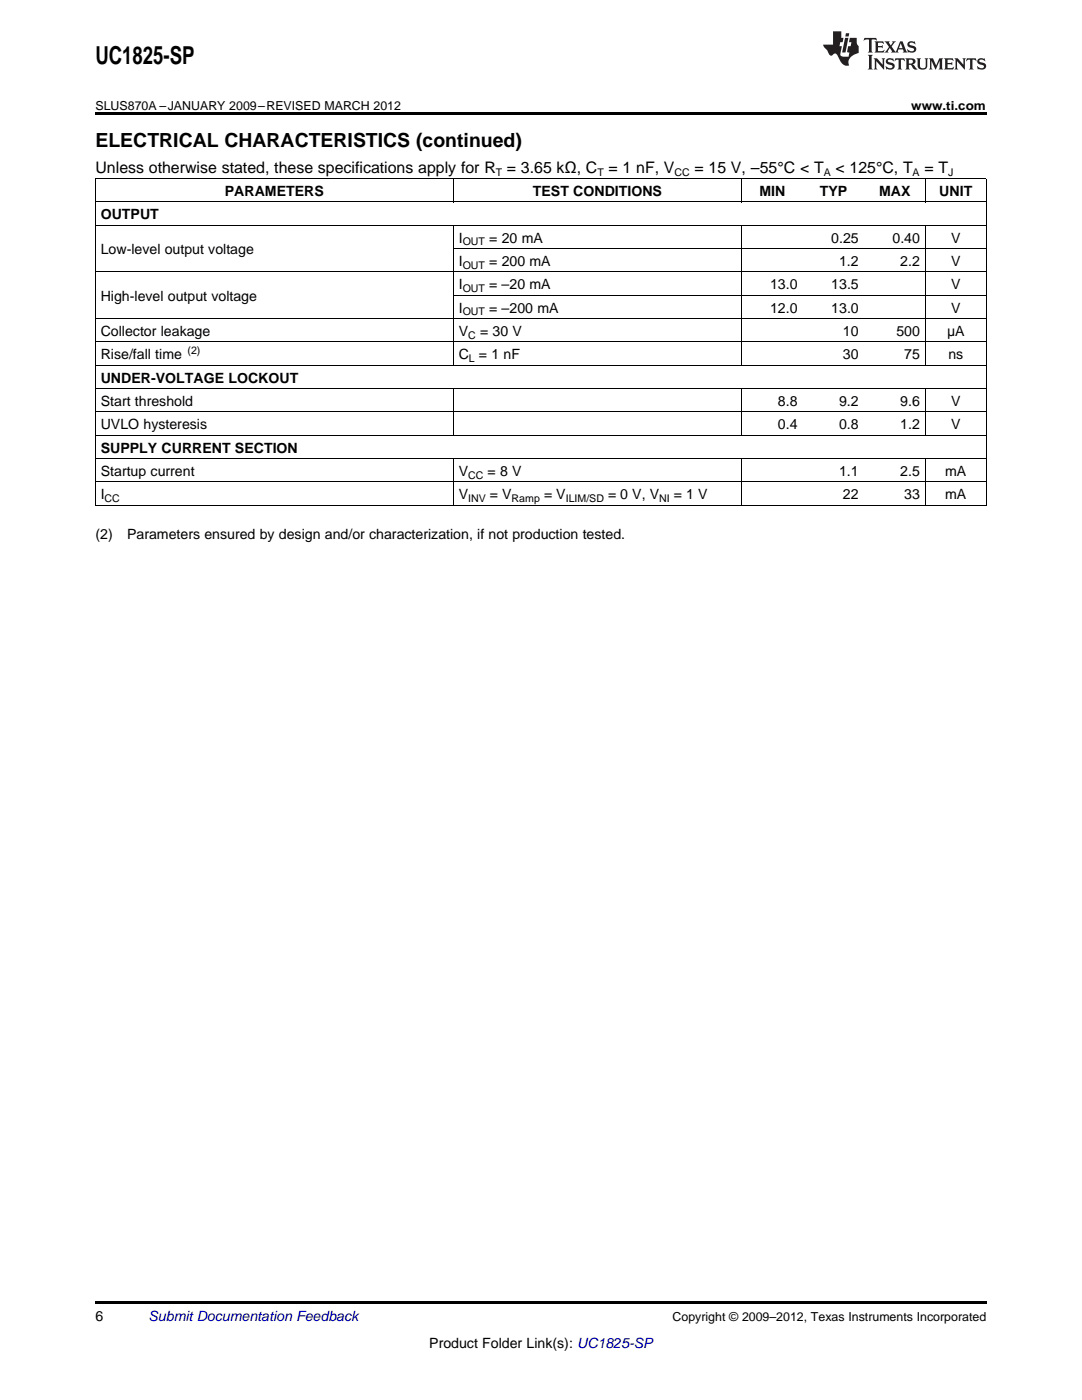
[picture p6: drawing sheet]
<svg xmlns="http://www.w3.org/2000/svg" width="216mm" height="279mm" viewBox="0 0 216 279" stroke-linecap="round" stroke-linejoin="round" font-family="sans-serif">
<defs><g id="words">
<text font-size="4.9" x="19" y="12.8">UC1825-SP</text>
<text font-size="3.9" x="19" y="29.3">ELECTRICAL CHARACTERISTICS (continued)</text>
<g font-size="3.2">
<text x="19" y="34.4">Unless otherwise stated, these specifications apply for R = 3.65 kΩ, C</text>
<text x="121.4" y="34.4">= 1 nF, V</text>
<text x="138.6" y="34.4">= 15 V, –55°C &lt; T</text>
<text x="166.7" y="34.4">&lt; 125°C, T</text>
<text x="184.5" y="34.4">= T</text>
</g>
<g font-size="2.8">
<text x="44.9" y="39.1">PARAMETERS</text>
<text x="106.3" y="39.1">TEST CONDITIONS</text>
<text x="151.5" y="39.1">MIN</text>
<text x="163.6" y="39.1">TYP</text>
<text x="175.4" y="39.1">MAX</text>
<text x="187.4" y="39.1">UNIT</text>
<text x="20.1" y="43.7">OUTPUT</text>
<text x="20.1" y="50.7">Low-level output voltage</text>
<text x="91.5" y="48.4">I</text>
<text x="91.5" y="53.1">I</text>
<text x="97.6" y="48.4">= 20 mA</text>
<text x="97.6" y="53.1">= 200 mA</text>
<text x="165.9" y="48.4">0.25</text>
<text x="167.4" y="53.1">1.2</text>
<text x="178.1" y="48.4">0.40</text>
<text x="179.6" y="53.1">2.2</text>
<text x="189.8" y="48.4">V</text>
<text x="189.8" y="53.1">V</text>
<text x="91.5" y="57.7">I</text>
<text x="97.6" y="57.7">= –20 mA</text>
<text x="153.7" y="57.7">13.0</text>
<text x="165.9" y="57.7">13.5</text>
<text x="189.8" y="57.7">V</text>
<text x="20.1" y="60">High-level output voltage</text>
<text x="91.5" y="62.4">I</text>
<text x="97.6" y="62.4">= –200 mA</text>
<text x="153.7" y="62.4">12.0</text>
<text x="165.9" y="62.4">13.0</text>
<text x="189.8" y="62.4">V</text>
<text x="20.1" y="67">Collector leakage</text>
<text x="20.1" y="71.7">Rise/fall time</text>
<text x="91.5" y="67">V</text>
<text x="91.5" y="71.7">C</text>
<text x="95.6" y="71.7">= 1 nF</text>
<text x="95.8" y="67">= 30 V</text>
<text x="168.2" y="67">10</text>
<text x="168.2" y="71.7">30</text>
<text x="178.9" y="67">500</text>
<text x="180.4" y="71.7">75</text>
<text x="189" y="67">μA</text>
<text x="189.2" y="71.7">ns</text>
<text x="20.1" y="76.3">UNDER-VOLTAGE LOCKOUT</text>
<text x="20.1" y="81">Start threshold</text>
<text x="155.2" y="81">8.8</text>
<text x="167.4" y="81">9.2</text>
<text x="179.6" y="81">9.6</text>
<text x="189.8" y="81">V</text>
<text x="20.1" y="85.7">UVLO hysteresis</text>
<text x="155.2" y="85.7">0.4</text>
<text x="167.4" y="85.7">0.8</text>
<text x="179.6" y="85.7">1.2</text>
<text x="189.8" y="85.7">V</text>
<text x="20.1" y="90.3">SUPPLY CURRENT SECTION</text>
<text x="20.1" y="95">Startup current</text>
<text x="91.5" y="95">V</text>
<text x="97.3" y="95">= 8 V</text>
<text x="167.4" y="95">1.1</text>
<text x="179.6" y="95">2.5</text>
<text x="188.6" y="95">mA</text>
<text x="20.1" y="99.6">I</text>
<text x="91.5" y="99.6">V</text>
<text x="97.8" y="99.6">= V</text>
<text x="108.5" y="99.6">= V</text>
<text x="121.3" y="99.6">= 0 V, V</text>
<text x="134.4" y="99.6">= 1 V</text>
<text x="168.2" y="99.6">22</text>
<text x="180.4" y="99.6">33</text>
<text x="188.6" y="99.6">mA</text>
<text x="19" y="107.6">(2)</text>
<text x="25.4" y="107.6">Parameters ensured by design and/or characterization, if not production tested.</text>
<text x="19" y="263.6">6</text>
<text x="85.7" y="269">Product Folder Link(s): UC1825-SP</text>
</g>
<text font-size="2.8" fill="#0000c8" x="29.6" y="263.6">Submit Documentation Feedback</text>
<g font-size="2.5">
<text x="19" y="21.9">SLUS870A –JANUARY 2009–REVISED MARCH 2012</text>
<text x="181.8" y="21.9">www.ti.com</text>
<text x="134.2" y="263.6">Copyright © 2009–2012, Texas Instruments Incorporated</text>
</g>
<g font-size="2.1">
<text x="98.9" y="35.1">T</text>
<text x="119.2" y="35.1">T</text>
<text x="134.6" y="35.1">CC</text>
<text x="164.4" y="35.1">A</text>
<text x="182.1" y="35.1">A</text>
<text x="189.2" y="35.1">J</text>
<text x="92.3" y="49">OUT</text>
<text x="92.3" y="53.6">OUT</text>
<text x="92.3" y="58.3">OUT</text>
<text x="92.3" y="62.9">OUT</text>
<text x="37.4" y="70.6">(2)</text>
<text x="93.4" y="67.6">C</text>
<text x="93.6" y="72.2">L</text>
<text x="93.4" y="95.5">CC</text>
<text x="20.9" y="100.2">CC</text>
<text x="93.4" y="100.2">INV</text>
<text x="102.1" y="100.2">Ramp</text>
<text x="112.9" y="100.2">ILIM/SD</text>
<text x="131.5" y="100.2">NI</text>
</g>
</g></defs>
<g fill="#231f20">
<path d="M172.5 7.6l-.1 .5 .4-.2h.6v.1v2.1l-.2 .4h.9l-.2-.4v-2.1l.1-.1h.5l.5 .2-.2-.5zM174.5 8.3l.2 .3v1.5l-.2 .4h1.8l.2-.6a1.04 1.04 0 0 1-1.3 .2v-.7h.6l.3 .2v-.6l-.3 .2h-.6v-.6l.8-.1 .4 .3-.2-.5zM176.5 8.3l.9 1.1-.9 1.1h.8l-.2-.2 .4-.7 .5 .7-.2 .2h1.5l-.2-.2 .2-.4h.9l.1 .4-.2 .2h1l-.3-.3-.7-1.9h-.5l-.9 2-.8-1 .9-1h-.8l.1 .3-.4 .5-.3-.6 .1-.2zM179.7 8.6l.4 1h-.7zM181.3 8.4a.63 .63 0 0 0-.2 .7 .63 .63 0 0 0 .6 .4l.6 .2 .1 .2a.75 .75 0 0 1-.7 .4 .75 .75 0 0 1-.6-.5l.1 .7 .1-.1a1.11 1.11 0 0 0 1.5-.6 1.13 1.13 0 0 0-1.2-.8l-.1-.4a1.04 1.04 0 0 1 1.2 .2l-.2-.5-.2 .1-.4-.2zM173.2 10.9l.2 .4v2.2l-.2 .4h1l-.3-.4v-2.2l.3-.4zM174.3 11.6l.3 .4v1.5l-.3 .4h.8l-.2-.4v-1.3l1.5 1.7v-1.9l.2-.4h-.7l.2 .4v.9l-1.1-1.3zM177 11.8a.62 .62 0 0 0-.2 .7 .62 .62 0 0 0 .6 .4l.6 .1 .1 .3a.76 .76 0 0 1-.7 .3 .76 .76 0 0 1-.7-.4l.2 .7 .1-.1a1.11 1.11 0 0 0 1.5-.6 1.13 1.13 0 0 0-1.2-.8l-.1-.4a1.04 1.04 0 0 1 1.2 .2l-.2-.6-.2 .1-.5-.1zM178.7 11.6l-.2 .6a.61 .61 0 0 1 .8-.3v1.6l-.2 .4h.9l-.2-.4v-1.6a.63 .63 0 0 1 .7 .3l-.1-.6zM180.6 11.6l.3 .4v1.5l-.3 .4h1l-.2-.2-.1-.8 .6 .2a.76 .76 0 0 0 1.2 .7l-1-1a.58 .58 0 0 0 .6-.5 .58 .58 0 0 0-.5-.6zM181.4 11.9h.1a.45 .45 0 0 1 .5 .1 .45 .45 0 0 1 .1 .5l-.8 .2zM182.9 11.6l.2 .2a2.17 2.17 0 0 0 .3 1.9 .99 .99 0 0 0 1.6-.6v-1.1l.2-.4h-.7l.2 .2a1.92 1.92 0 0 1-.2 1.8 .6 .6 0 0 1-.9-.5v-1.1l.2-.4zM185.4 11.6l.2 .4v1.5l-.2 .4h.7l-.2-.4v-1.4l.8 1.8 .8-1.8v1.4l-.2 .4h.9l-.2-.4v-1.5l.2-.4h-.8l-.6 1.5-.6-1.5zM188.4 11.6l.2 .4v1.5l-.2 .4h1.8l.1-.6a1.04 1.04 0 0 1-1.2 .1v-.6h.5l.4 .2v-.6l-.4 .2h-.5v-.7h.8l.3 .3-.1-.6zM190.5 11.6l.2 .4v1.5l-.2 .4h.7l-.2-.4v-1.3l1.5 1.7v-1.9l.2-.4h-.7l.2 .4v.9l-1.1-1.3zM192.9 11.6l-.1 .6a.61 .61 0 0 1 .7-.3l.1 1.6-.3 .4h1l-.3-.4 .1-1.6a.63 .63 0 0 1 .7 .3l-.1-.6zM195.2 11.8a.62 .62 0 0 0-.2 .7 .62 .62 0 0 0 .6 .4l.6 .1 .1 .3a.76 .76 0 0 1-.7 .3 .76 .76 0 0 1-.6-.4l.1 .7 .1-.1a1.11 1.11 0 0 0 1.6-.6 1.13 1.13 0 0 0-1.3-.8l-.1-.4a1.04 1.04 0 0 1 1.2 .2l-.1-.6-.2 .1-.5-.1z"/>
<path d="M166.2 6.3v2.6h-1.9v.4l.8 .9a.91 .91 0 0 0 1 .8 .56 .56 0 0 1 .5-.3 .56 .56 0 0 1 .5 .3l.4 .8a1.53 1.53 0 0 0 1.9 1.2 1.54 1.54 0 0 1 1-2.1l.9-.3v-1.4a1.52 1.52 0 0 1-.4-1.6h-1.3l-.2 .8h.5l-.2 .8h-.5l-.1 1v.2l.4 .1-.2 .8a1.93 1.93 0 0 1-1.6-.3l.3-1.8h-.5l.2-.8h.4l.2-.8h-.4v-1.3zM168.6 7.6l-.6 2.9h.7l.6-2.9zM168.8 6.6l-.1 .7h.6l.2-.7z"/>
</g>
<path d="M19 22.5h177.8v.5h-177.8zM19 259.7h177.8v.5h-177.8z" fill="#000"/>
<g fill="none" stroke="#000" stroke-width=".2">
<path d="M19 35.6h177.8M19.1 35.7v65.2M90.4 35.7v4.7M148 35.7v4.7M184.6 35.7v4.7M196.8 35.7v65.2M19 54.3h177.8M19 45h177.8M19 40.3h177.8M90.4 45v28M90.5 58.9h106.3M90.5 49.6h106.3"/>
<path d="M148 45v28M184.6 45v28M19 77.6h177.8M19 72.9h177.8M19 68.2h177.8M19 63.6h177.8M90.4 77.6v9.3M148 77.6v9.3M184.6 77.6v9.3M19 96.2h177.8M19 91.5h177.8M19 86.9h177.8"/>
<path d="M19 82.2h177.8M90.4 91.6v9.3M148 91.6v9.3M184.6 91.6v9.3M19 100.8h177.8"/>
</g>
<use href="#words"/>
</svg>
